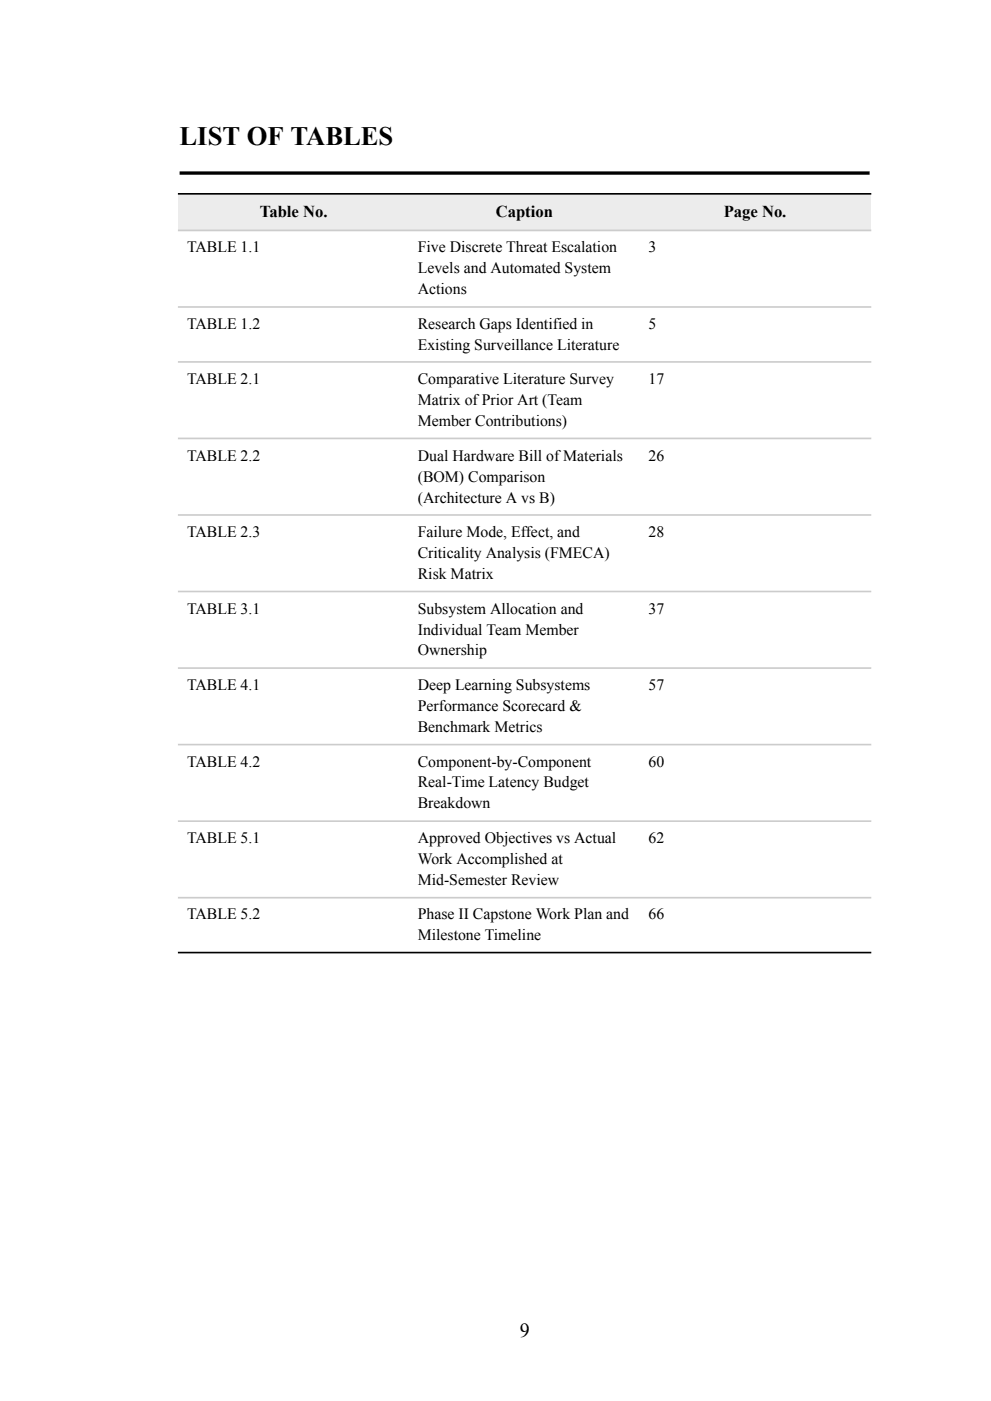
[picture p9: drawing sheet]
<svg xmlns="http://www.w3.org/2000/svg" width="210mm" height="297mm" viewBox="0 0 210 297" stroke-linecap="round" stroke-linejoin="round" font-family="sans-serif">
<defs><g id="words">
<text font-size="5.6" x="38.1" y="30.7">LIST OF TABLES</text>
<text font-size="4.2" x="110.3" y="283.5">9</text>
<g font-size="3.5">
<text x="55.1" y="46.1">Table No.</text>
<text x="105.2" y="46.1">Caption</text>
<text x="153.5" y="46.1">Page No.</text>
</g>
<g font-size="3.4">
<text x="39.7" y="53.5">TABLE 1.1</text>
<text x="88.6" y="53.5">Five Discrete Threat Escalation</text>
<text x="137.6" y="53.5">3</text>
<text x="88.6" y="57.9">Levels and Automated System</text>
<text x="88.6" y="62.4">Actions</text>
<text x="39.7" y="69.7">TABLE 1.2</text>
<text x="88.6" y="69.7">Research Gaps Identified in</text>
<text x="137.6" y="69.7">5</text>
<text x="88.6" y="74.2">Existing Surveillance Literature</text>
<text x="39.7" y="81.5">TABLE 2.1</text>
<text x="88.6" y="81.5">Comparative Literature Survey</text>
<text x="137.6" y="81.5">17</text>
<text x="88.6" y="85.9">Matrix ofPrior Art (Team</text>
<text x="88.6" y="90.4">Member Contributions)</text>
<text x="39.7" y="97.7">TABLE 2.2</text>
<text x="88.6" y="97.7">Dual Hardware Bill ofMaterials</text>
<text x="137.6" y="97.7">26</text>
<text x="88.6" y="102.1">(BOM) Comparison</text>
<text x="88.6" y="106.6">(Architecture A vs B)</text>
<text x="39.7" y="113.9">TABLE 2.3</text>
<text x="88.6" y="113.9">Failure Mode, Effect, and</text>
<text x="137.6" y="113.9">28</text>
<text x="88.6" y="118.3">Criticality Analysis (FMECA)</text>
<text x="88.6" y="122.8">Risk Matrix</text>
<text x="39.7" y="130.1">TABLE 3.1</text>
<text x="88.6" y="130.1">Subsystem Allocation and</text>
<text x="137.6" y="130.1">37</text>
<text x="88.6" y="134.5">Individual Team Member</text>
<text x="88.6" y="139">Ownership</text>
<text x="39.7" y="146.3">TABLE 4.1</text>
<text x="88.6" y="146.3">Deep Learning Subsystems</text>
<text x="137.6" y="146.3">57</text>
<text x="88.6" y="150.7">Performance Scorecard &amp;</text>
<text x="88.6" y="155.2">Benchmark Metrics</text>
<text x="39.7" y="162.5">TABLE 4.2</text>
<text x="88.6" y="162.5">Component-by-Component</text>
<text x="88.6" y="167">Real-Time Latency Budget</text>
<text x="137.6" y="162.5">60</text>
<text x="88.6" y="171.4">Breakdown</text>
<text x="39.7" y="178.7">TABLE 5.1</text>
<text x="88.6" y="178.7">Approved Objectives vs Actual</text>
<text x="137.6" y="178.7">62</text>
<text x="88.6" y="183.2">Work Accomplished at</text>
<text x="88.6" y="187.6">Mid-Semester Review</text>
<text x="39.7" y="194.9">TABLE 5.2</text>
<text x="88.6" y="194.9">Phase II Capstone Work Plan and</text>
<text x="137.6" y="194.9">66</text>
<text x="88.6" y="199.4">Milestone Timeline</text>
</g>
</g></defs>
<g fill="#eaecee">
<path d="M37.8 41.2h49v7.7h-49z"/>
<path d="M86.8 41.2h48.9v7.7h-48.9z"/>
<path d="M135.7 41.2h49v7.7h-49z"/>
</g>
<path d="M38.1 36.7h146.4" fill="none" stroke="#000" stroke-width=".71" stroke-linecap="butt"/>
<path d="M37.7 41.1h147.2M37.7 202h147.2" fill="none" stroke="#000" stroke-width=".35"/>
<path d="M37.7 48.9h147.2M37.7 65.1h147.2M37.7 76.7h147.2M37.7 93h147.2M37.7 109.2h147.2M37.7 125.4h147.2M37.7 141.6h147.2M37.7 157.9h147.2M37.7 174.1h147.2M37.7 190.3h147.2" fill="none" stroke="#ccc" stroke-width=".35"/>
<use href="#words"/>
</svg>
